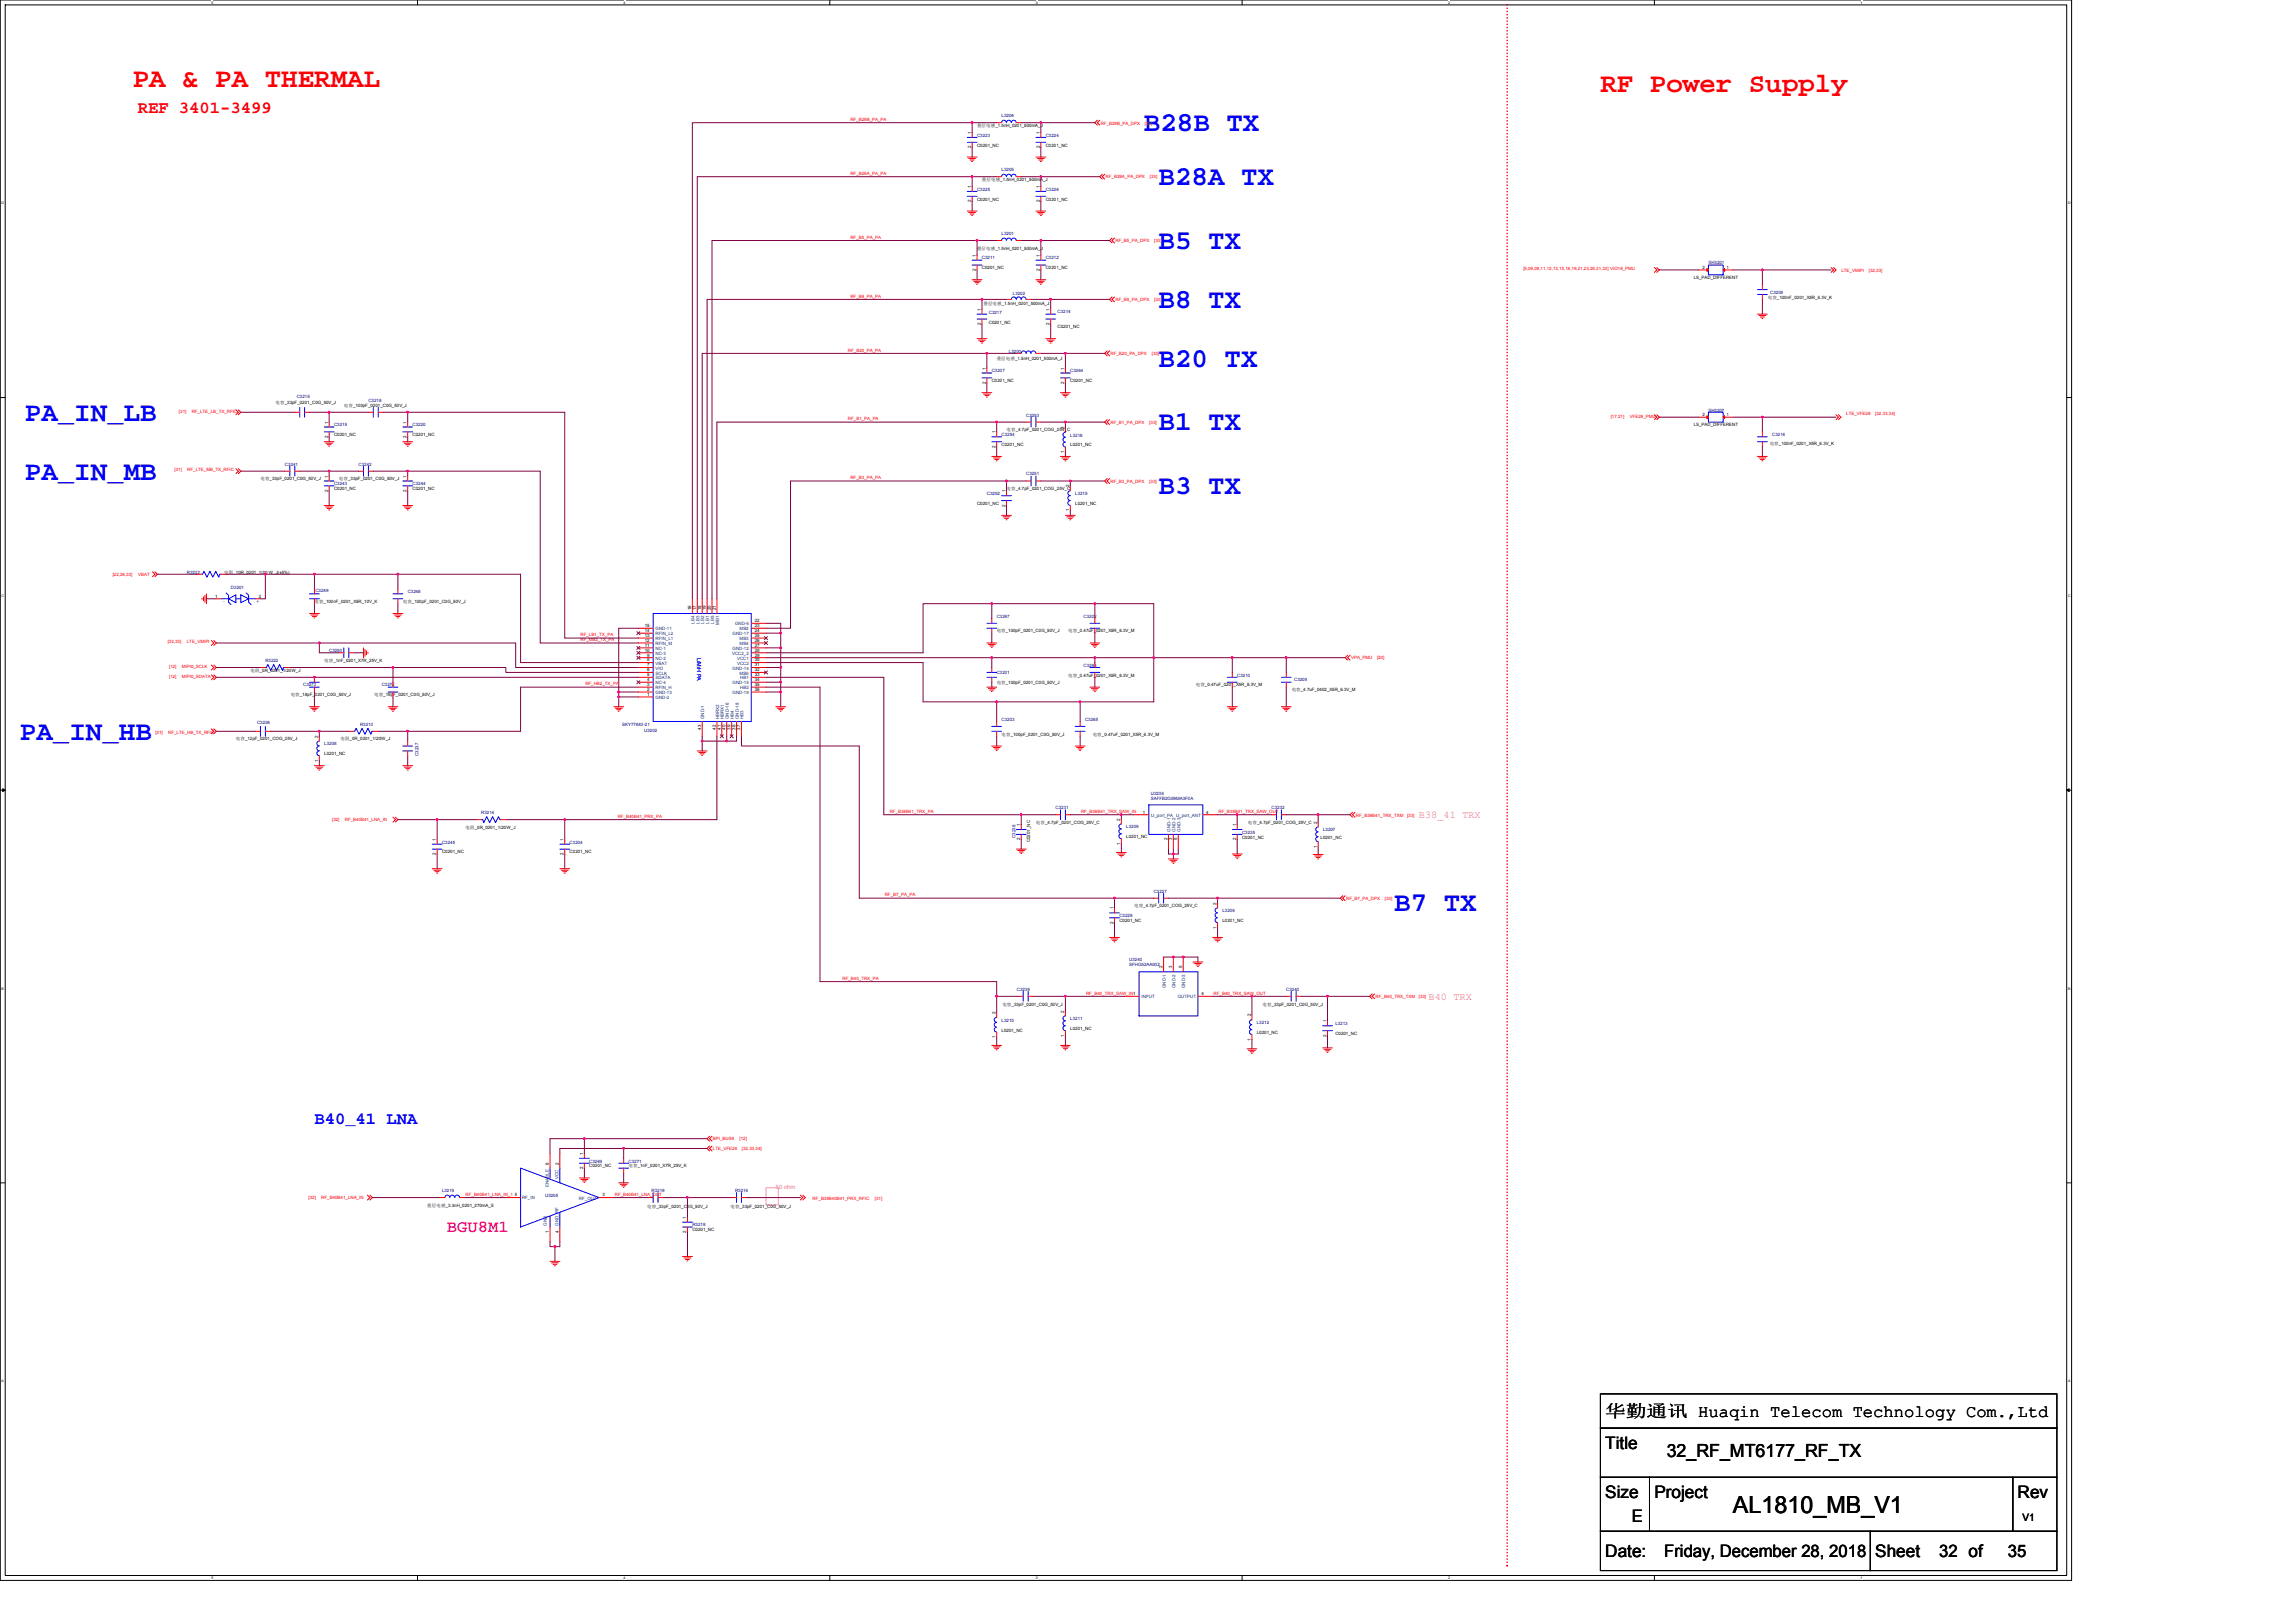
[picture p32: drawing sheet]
<svg xmlns="http://www.w3.org/2000/svg" width="297mm" height="210mm" viewBox="0 0 297 210" stroke-linecap="round" stroke-linejoin="round" font-family="sans-serif">
<defs><g id="words">
<g font-size="3.6" fill="#f00">
<text x="17.2" y="11.2">PA &amp; PA THERMAL</text>
<text x="207" y="11.9">RF Power Supply</text>
</g>
<g font-size="3.6" fill="#00f">
<text x="148" y="17">B28B TX</text>
<text x="149.9" y="23.9">B28A TX</text>
<text x="149.9" y="32.2">B5 TX</text>
<text x="149.9" y="39.8">B8 TX</text>
<text x="149.9" y="47.4">B20 TX</text>
<text x="3.2" y="54.4">PA_IN_LB</text>
<text x="149.9" y="55.7">B1 TX</text>
<text x="3.2" y="62">PA_IN_MB</text>
<text x="149.9" y="63.9">B3 TX</text>
<text x="2.6" y="95.7">PA_IN_HB</text>
<text x="180.4" y="117.9">B7 TX</text>
</g>
<text font-size="3" x="224.2" y="195.8">AL1810_MB_V1</text>
<text font-size="2.3" x="215.6" y="188.5">32_RF_MT6177_RF_TX</text>
<text font-size="2.2" fill="#f00" x="17.8" y="14.6">REF 3401-3499</text>
<text font-size="2.2" fill="#00f" x="40.7" y="145.4">B40_41 LNA</text>
<text font-size="2.2" fill="#f0f" x="57.8" y="159.3">BGU8M1</text>
<g font-size="2.2">
<text x="207.7" y="183.4">华勤通讯 Huaqin Telecom Technology Com.,Ltd</text>
<text x="207.7" y="187.4">Title</text>
<text x="207.7" y="193.8">Size</text>
<text x="211.1" y="196.9">E</text>
<text x="214" y="193.8">Project</text>
<text x="261" y="193.8">Rev</text>
<text x="207.7" y="201.4">Date:</text>
<text x="215.3" y="201.4">Friday, December 28, 2018</text>
<text x="242.6" y="201.4">Sheet</text>
<text x="250.9" y="201.4">32 of</text>
<text x="259.8" y="201.4">35</text>
</g>
<g font-size="1.3" fill="#f0f">
<text x="183.6" y="105.9">B38_41 TRX</text>
<text x="184.8" y="129.3">B40 TRX</text>
</g>
<text font-size="1.3" x="261.7" y="196.8">V1</text>
<text font-size=".8" fill="#f0f" x="100.4" y="153.8">50 ohm</text>
<text font-size=".7" fill="#00f" x="90.2" y="85.1" transform="rotate(90 90.2 85.1)">L/M/H PA</text>
<g font-size=".6" fill="#f00">
<text x="110" y="15.6">RF_B28B_PA_PA</text>
<text x="142.4" y="16.1">RF_B28B_PA_DPX</text>
<text x="148.1" y="16.1">[33]</text>
<text x="110" y="22.6">RF_B28A_PA_PA</text>
<text x="143" y="23.1">RF_B28A_PA_DPX</text>
<text x="148.8" y="23.1">[33]</text>
<text x="110" y="30.9">RF_B5_PA_PA</text>
<text x="144.3" y="31.3">RF_B5_PA_DPX</text>
<text x="149.3" y="31.3">[33]</text>
<text x="197.1" y="35">[5,06,09,11,12,13,15,18,19,21,23,26,31,33] VIO18_PMU</text>
<text x="238.2" y="35.2">LTE_VMIPI</text>
<text x="241.8" y="35.2">[32,33]</text>
<text x="110" y="38.5">RF_B8_PA_PA</text>
<text x="144.3" y="39">RF_B8_PA_DPX</text>
<text x="149.3" y="39">[33]</text>
<text x="109.7" y="45.5">RF_B20_PA_PA</text>
<text x="143.7" y="46">RF_B20_PA_DPX</text>
<text x="149" y="46">[33]</text>
<text x="23.2" y="53.4">[31]</text>
<text x="24.8" y="53.4">RF_LTE_LB_TX_RFIC</text>
<text x="238.9" y="53.6">LTE_VFE28</text>
<text x="242.6" y="53.6">[32,33,34]</text>
<text x="109.7" y="54.4">RF_B1_PA_PA</text>
<text x="143.7" y="54.8">RF_B1_PA_DPX</text>
<text x="148.7" y="54.8">[33]</text>
<text x="208.4" y="54">[17,21]</text>
<text x="210.9" y="54">VFE28_PMU</text>
<text x="22.6" y="60.9">[31]</text>
<text x="24.2" y="60.9">RF_LTE_MB_TX_RFIC</text>
<text x="110" y="62">RF_B3_PA_PA</text>
<text x="143.7" y="62.5">RF_B3_PA_DPX</text>
<text x="148.7" y="62.5">[33]</text>
<text x="14.6" y="74.5">[22,26,33]</text>
<text x="17.9" y="74.5">VBAT</text>
<text x="21.7" y="83.2">[32,33]</text>
<text x="24.2" y="83.2">LTE_VMIPI</text>
<text x="75.1" y="83">RF_MB2_TX_PA</text>
<text x="75.1" y="82.3">RF_LB1_TX_PA</text>
<text x="21.9" y="86.4">[12]</text>
<text x="21.9" y="87.7">[12]</text>
<text x="23.5" y="86.4">MIPI0_SCLK</text>
<text x="23.5" y="87.7">MIPI0_SDATA</text>
<text x="75.7" y="88.7">RF_HB2_TX_PA</text>
<text x="174.8" y="85.2">VPA_PMU</text>
<text x="178.2" y="85.2">[20]</text>
<text x="20.1" y="95">[31]</text>
<text x="21.8" y="95">RF_LTE_HB_TX_RFIC</text>
<text x="43" y="106.2">[32]</text>
<text x="44.6" y="106.2">RF_B40B41_LNA_IN</text>
<text x="79.9" y="105.8">RF_B40B41_PRX_PA</text>
<text x="115.1" y="105.2">RF_B38B41_TRX_PA</text>
<text x="139.9" y="105.2">RF_B38B41_TRX_SAW_IN</text>
<text x="157.6" y="105.2">RF_B38B41_TRX_SAW_OUT</text>
<text x="175.4" y="105.6">RF_B38B41_TRX_TXM</text>
<text x="182" y="105.6">[33]</text>
<text x="114.5" y="116">RF_B7_PA_PA</text>
<text x="174.2" y="116.4">RF_B7_PA_DPX</text>
<text x="179.2" y="116.4">[33]</text>
<text x="109" y="126.8">RF_B40_TRX_PA</text>
<text x="140.5" y="128.7">RF_B40_TRX_SAW_IN1</text>
<text x="157" y="128.7">RF_B40_TRX_SAW_OUT</text>
<text x="178" y="129.1">RF_B40_TRX_TXM</text>
<text x="183.6" y="129.1">[33]</text>
<text x="92.2" y="147.6">BPI_BUS9</text>
<text x="92.2" y="148.8">LTE_VFE28</text>
<text x="95.7" y="147.6">[12]</text>
<text x="96" y="148.8">[32,33,34]</text>
<text x="39.9" y="155.1">[32]</text>
<text x="41.6" y="155.1">RF_B40B41_LNA_IN</text>
<text x="60.2" y="154.7">RF_B40B41_LNA_IN_1</text>
<text x="79.5" y="154.7">RF_B40B41_LNA_OUT</text>
<text x="105.1" y="155.2">RF_B38B40B41_PRX_RFIC</text>
<text x="113.2" y="155.2">[31]</text>
</g>
<g font-size=".6">
<text x="125.6" y="17.3" transform="rotate(-90 125.6 17.3)">1</text>
<text x="126.4" y="16.4">叠层电感_1.5nH_0201_500mA_J</text>
<text x="134.5" y="17.3" transform="rotate(-90 134.5 17.3)">1</text>
<text x="125.6" y="19.2" transform="rotate(-90 125.6 19.2)">2</text>
<text x="126.4" y="19">C0201_NC</text>
<text x="127" y="23.4">叠层电感_1.5nH_0201_500mA_J</text>
<text x="134.5" y="19.2" transform="rotate(-90 134.5 19.2)">2</text>
<text x="135.3" y="19">C0201_NC</text>
<text x="125.6" y="26.2" transform="rotate(-90 125.6 26.2)">2</text>
<text x="125.6" y="24.3" transform="rotate(-90 125.6 24.3)">1</text>
<text x="126.4" y="26">C0201_NC</text>
<text x="134.5" y="26.2" transform="rotate(-90 134.5 26.2)">2</text>
<text x="134.5" y="24.3" transform="rotate(-90 134.5 24.3)">1</text>
<text x="135.3" y="26">C0201_NC</text>
<text x="126.3" y="35.1" transform="rotate(-90 126.3 35.1)">2</text>
<text x="126.3" y="33.2" transform="rotate(-90 126.3 33.2)">1</text>
<text x="126.4" y="32.3">叠层电感_1.5nH_0201_500mA_J</text>
<text x="127" y="34.8">C0201_NC</text>
<text x="134.5" y="35.1" transform="rotate(-90 134.5 35.1)">2</text>
<text x="134.5" y="33.2" transform="rotate(-90 134.5 33.2)">1</text>
<text x="135.3" y="34.8">C0201_NC</text>
<text x="220.3" y="34.8">2</text>
<text x="223.4" y="34.8">1</text>
<text x="126.9" y="40.2" transform="rotate(-90 126.9 40.2)">1</text>
<text x="127.2" y="39.4">叠层电感_1.5nH_0201_500mA_J</text>
<text x="127.9" y="42">C0201_NC</text>
<text x="135.8" y="40.2" transform="rotate(-90 135.8 40.2)">1</text>
<text x="219.1" y="36.1">LS_PAD_DIFFERENT</text>
<text x="228.7" y="38.7">电容_100nF_0201_X5R_6.3V_K</text>
<text x="126.9" y="42" transform="rotate(-90 126.9 42)">2</text>
<text x="127.5" y="47.8" transform="rotate(-90 127.5 47.8)">1</text>
<text x="128.9" y="46.6">叠层电感_1.5nH_0201_500mA_J</text>
<text x="135.8" y="42" transform="rotate(-90 135.8 42)">2</text>
<text x="136.8" y="42.5">C0201_NC</text>
<text x="137.7" y="47.8" transform="rotate(-90 137.7 47.8)">1</text>
<text x="35.7" y="52.3">电容_33pF_0201_C0G_50V_J</text>
<text x="44.5" y="52.6">电容_100pF_0201_C0G_50V_J</text>
<text x="127.5" y="49.7" transform="rotate(-90 127.5 49.7)">2</text>
<text x="128.3" y="49.4">C0201_NC</text>
<text x="137.7" y="49.7" transform="rotate(-90 137.7 49.7)">2</text>
<text x="138.5" y="49.4">C0201_NC</text>
<text x="220.3" y="53.8">2</text>
<text x="223.4" y="53.8">1</text>
<text x="42.4" y="56.6" transform="rotate(-90 42.4 56.6)">2</text>
<text x="42.4" y="54.8" transform="rotate(-90 42.4 54.8)">1</text>
<text x="43.2" y="56.4">C0201_NC</text>
<text x="52.6" y="56.6" transform="rotate(-90 52.6 56.6)">2</text>
<text x="52.6" y="54.8" transform="rotate(-90 52.6 54.8)">1</text>
<text x="53.4" y="56.4">C0201_NC</text>
<text x="128.8" y="57.9" transform="rotate(-90 128.8 57.9)">2</text>
<text x="128.8" y="56.1" transform="rotate(-90 128.8 56.1)">1</text>
<text x="129.6" y="57.7">C0201_NC</text>
<text x="130.2" y="55.8">电容_4.7pF_0201_COG_25V_C</text>
<text x="137.7" y="58.6" transform="rotate(-90 137.7 58.6)">1</text>
<text x="137.7" y="55.5" transform="rotate(-90 137.7 55.5)">2</text>
<text x="138.5" y="57.8">L0201_NC</text>
<text x="219.1" y="55.2">LS_PAD_DIFFERENT</text>
<text x="229" y="57.5">电容_100nF_0201_X5R_6.3V_K</text>
<text x="33.7" y="62.1">电容_33pF_0201_C0G_50V_J</text>
<text x="42.4" y="63.6" transform="rotate(-90 42.4 63.6)">2</text>
<text x="42.4" y="61.8" transform="rotate(-90 42.4 61.8)">1</text>
<text x="43.2" y="63.4">C0201_NC</text>
<text x="43.9" y="62.1">电容_33pF_0201_C0G_50V_J</text>
<text x="52.6" y="63.6" transform="rotate(-90 52.6 63.6)">2</text>
<text x="52.6" y="61.8" transform="rotate(-90 52.6 61.8)">1</text>
<text x="53.4" y="63.4">C0201_NC</text>
<text x="126.4" y="65.3">C0201_NC</text>
<text x="130.1" y="65.5" transform="rotate(-90 130.1 65.5)">2</text>
<text x="130.1" y="63.7" transform="rotate(-90 130.1 63.7)">1</text>
<text x="130.2" y="63.4">电容_4.7pF_0201_COG_25V_C</text>
<text x="138.3" y="63.1" transform="rotate(-90 138.3 63.1)">2</text>
<text x="139.1" y="65.3">L0201_NC</text>
<text x="138.3" y="66.2" transform="rotate(-90 138.3 66.2)">1</text>
<text x="27.9" y="77.3">1</text>
<text x="29" y="74.2">电阻_10R_0201_1/20 W_J(±5%)</text>
<text x="33.5" y="77.3">2</text>
<text x="40.7" y="78">电容_100nF_0201_X5R_10V_K</text>
<text x="52.1" y="78">电容_100pF_0201_C0G_50V_J</text>
<text x="83.4" y="83.7">11</text>
<text x="83.4" y="83">12</text>
<text x="83.4" y="82.4">13</text>
<text x="83.4" y="81.8">14</text>
<text x="83.4" y="81.1">15</text>
<text x="89.4" y="78.9" transform="rotate(-90 89.4 78.9)">16</text>
<text x="90.1" y="78.9" transform="rotate(-90 90.1 78.9)">17</text>
<text x="90.7" y="78.9" transform="rotate(-90 90.7 78.9)">18</text>
<text x="91.3" y="78.9" transform="rotate(-90 91.3 78.9)">19</text>
<text x="92" y="78.9" transform="rotate(-90 92 78.9)">20</text>
<text x="92.6" y="78.9" transform="rotate(-90 92.6 78.9)">21</text>
<text x="97.6" y="81.8">24</text>
<text x="97.6" y="83.7">27</text>
<text x="97.6" y="81.1">23</text>
<text x="97.6" y="82.4">25</text>
<text x="97.6" y="83">26</text>
<text x="97.6" y="80.5">22</text>
<text x="128.9" y="81.8">电容_100pF_0201_C0G_50V_J</text>
<text x="138.2" y="81.8">电容_0.47uF_0201_X5R_6.3V_M</text>
<text x="32.4" y="86.9">电阻_0R_0201_1/20W_J</text>
<text x="41.9" y="85.6">电容_1nF_0201_X7R_25V_K</text>
<text x="83.4" y="84.3">10</text>
<text x="83.7" y="89.4">2</text>
<text x="83.7" y="88.8">3</text>
<text x="83.7" y="88.1">4</text>
<text x="83.7" y="87.5">5</text>
<text x="83.7" y="86.8">6</text>
<text x="83.7" y="86.2">7</text>
<text x="83.7" y="85.6">8</text>
<text x="83.7" y="84.9">9</text>
<text x="97.6" y="86.2">31</text>
<text x="97.6" y="88.1">34</text>
<text x="97.6" y="89.4">36</text>
<text x="97.6" y="84.3">28</text>
<text x="97.6" y="84.9">29</text>
<text x="97.6" y="85.6">30</text>
<text x="97.6" y="86.8">32</text>
<text x="97.6" y="87.5">33</text>
<text x="97.6" y="88.8">35</text>
<text x="128.9" y="88.4">电容_100pF_0201_C0G_50V_J</text>
<text x="138.2" y="87.5">电容_0.47uF_0201_X5R_6.3V_M</text>
<text x="154.7" y="88.8">电容_0.47uF_0201_X5R_6.3V_M</text>
<text x="167.1" y="89.5">电容_4.7uF_0402_X5R_6.3V_M</text>
<text x="30.5" y="95.8">电容_12pF_0201_COG_25V_J</text>
<text x="37.6" y="90.1">电容_18pF_0201_C0G_50V_J</text>
<text x="41.2" y="95.4" transform="rotate(-90 41.2 95.4)">2</text>
<text x="44" y="95.8">电阻_0R_0201_1/20W_J</text>
<text x="48.4" y="90.1">电容_18pF_0201_C0G_50V_J</text>
<text x="83.7" y="90">1</text>
<text x="90.7" y="94.4" transform="rotate(-90 90.7 94.4)">43</text>
<text x="92.6" y="94.4" transform="rotate(-90 92.6 94.4)">42</text>
<text x="93.2" y="94.4" transform="rotate(-90 93.2 94.4)">41</text>
<text x="93.9" y="94.4" transform="rotate(-90 93.9 94.4)">40</text>
<text x="94.5" y="94.4" transform="rotate(-90 94.5 94.4)">39</text>
<text x="95.1" y="94.4" transform="rotate(-90 95.1 94.4)">38</text>
<text x="95.8" y="94.4" transform="rotate(-90 95.8 94.4)">37</text>
<text x="129.6" y="95.2">电容_100pF_0201_C0G_50V_J</text>
<text x="141.4" y="95.2">电容_0.47uF_0201_X5R_6.3V_M</text>
<text x="41.2" y="98.6" transform="rotate(-90 41.2 98.6)">1</text>
<text x="41.9" y="97.7">L0201_NC</text>
<text x="60.2" y="107.2">电阻_0R_0201_1/20W_J</text>
<text x="132" y="106.9" transform="rotate(-90 132 106.9)">1</text>
<text x="134" y="106.6">电容_4.7pF_0201_COG_25V_C</text>
<text x="144.9" y="106.2" transform="rotate(-90 144.9 106.2)">2</text>
<text x="147.9" y="105.3">1</text>
<text x="156.1" y="105.3">4</text>
<text x="159.9" y="106.9" transform="rotate(-90 159.9 106.9)">1</text>
<text x="161.5" y="106.6">电容_4.7pF_0201_COG_25V_C</text>
<text x="170.4" y="106.6" transform="rotate(-90 170.4 106.6)">2</text>
<text x="56.4" y="110.6" transform="rotate(-90 56.4 110.6)">2</text>
<text x="56.4" y="108.8" transform="rotate(-90 56.4 108.8)">1</text>
<text x="57.2" y="110.4">C0201_NC</text>
<text x="72.9" y="110.6" transform="rotate(-90 72.9 110.6)">2</text>
<text x="72.9" y="108.8" transform="rotate(-90 72.9 108.8)">1</text>
<text x="73.7" y="110.4">C0201_NC</text>
<text x="132" y="108.7" transform="rotate(-90 132 108.7)">2</text>
<text x="133.3" y="109" transform="rotate(-90 133.3 109)">C0201_NC</text>
<text x="144.9" y="109.3" transform="rotate(-90 144.9 109.3)">1</text>
<text x="145.7" y="108.4">L0201_NC</text>
<text x="151" y="108.7" transform="rotate(-90 151 108.7)">2</text>
<text x="151.7" y="108.7" transform="rotate(-90 151.7 108.7)">3</text>
<text x="152.3" y="108.7" transform="rotate(-90 152.3 108.7)">5</text>
<text x="159.9" y="108.7" transform="rotate(-90 159.9 108.7)">2</text>
<text x="160.7" y="108.5">C0201_NC</text>
<text x="170.4" y="109.7" transform="rotate(-90 170.4 109.7)">1</text>
<text x="170.9" y="108.5">L0201_NC</text>
<text x="144" y="119.5" transform="rotate(-90 144 119.5)">2</text>
<text x="144" y="117.7" transform="rotate(-90 144 117.7)">1</text>
<text x="144.8" y="119.3">C0201_NC</text>
<text x="146.7" y="117.4">电容_4.7pF_0201_COG_25V_C</text>
<text x="157.4" y="117" transform="rotate(-90 157.4 117)">2</text>
<text x="158.2" y="119.3">L0201_NC</text>
<text x="150.4" y="125.3" transform="rotate(-90 150.4 125.3)">2</text>
<text x="151.7" y="125.3" transform="rotate(-90 151.7 125.3)">3</text>
<text x="152.9" y="125.3" transform="rotate(-90 152.9 125.3)">5</text>
<text x="157.4" y="120.1" transform="rotate(-90 157.4 120.1)">1</text>
<text x="128.8" y="131.2" transform="rotate(-90 128.8 131.2)">2</text>
<text x="129.7" y="130.1">电容_33pF_0201_C0G_50V_J</text>
<text x="137.7" y="131" transform="rotate(-90 137.7 131)">2</text>
<text x="155.4" y="128.8">4</text>
<text x="161.8" y="131.5" transform="rotate(-90 161.8 131.5)">2</text>
<text x="163.3" y="130.1">电容_33pF_0201_C0G_50V_J</text>
<text x="128.8" y="134.3" transform="rotate(-90 128.8 134.3)">1</text>
<text x="129.6" y="133.5">L0201_NC</text>
<text x="137.7" y="134.1" transform="rotate(-90 137.7 134.1)">1</text>
<text x="138.5" y="133.3">L0201_NC</text>
<text x="161.8" y="134.6" transform="rotate(-90 161.8 134.6)">1</text>
<text x="162.6" y="133.8">L0201_NC</text>
<text x="171.6" y="134.1" transform="rotate(-90 171.6 134.1)">2</text>
<text x="171.6" y="132.3" transform="rotate(-90 171.6 132.3)">1</text>
<text x="172.8" y="133.9">C0201_NC</text>
<text x="75.5" y="149.4" transform="rotate(-90 75.5 149.4)">1</text>
<text x="66.6" y="154.8">5</text>
<text x="71" y="150.7" transform="rotate(-90 71 150.7)">6</text>
<text x="72.3" y="150.7" transform="rotate(-90 72.3 150.7)">2</text>
<text x="75.5" y="151.3" transform="rotate(-90 75.5 151.3)">2</text>
<text x="76.2" y="151">C0201_NC</text>
<text x="78" y="154.8">3</text>
<text x="81.3" y="151">电容_1nF_0201_X7R_25V_K</text>
<text x="55.3" y="156.1">叠层电感_3.3nH_0201_270mA_S</text>
<text x="71" y="159.5" transform="rotate(-90 71 159.5)">1</text>
<text x="72.3" y="159.5" transform="rotate(-90 72.3 159.5)">4</text>
<text x="83.7" y="156.3">电容_33pF_0201_C0G_50V_J</text>
<text x="88.8" y="159.5" transform="rotate(-90 88.8 159.5)">2</text>
<text x="88.8" y="157.7" transform="rotate(-90 88.8 157.7)">1</text>
<text x="89.6" y="159.3">C0201_NC</text>
<text x="94.5" y="156.3">电容_33pF_0201_C0G_50V_J</text>
</g>
<g font-size=".6" fill="#000080">
<text x="126.4" y="17.7">C3223</text>
<text x="129.6" y="15.2">L3204</text>
<text x="135.3" y="17.7">C3224</text>
<text x="129.6" y="22.1">L3205</text>
<text x="126.4" y="24.7">C3225</text>
<text x="135.3" y="24.7">C3226</text>
<text x="127" y="33.6">C3211</text>
<text x="129.6" y="30.4">L3201</text>
<text x="135.3" y="33.6">C3212</text>
<text x="221" y="34.2">SH3201</text>
<text x="127.9" y="40.7">C3217</text>
<text x="131" y="38.1">L3202</text>
<text x="136.8" y="40.6">C3214</text>
<text x="229" y="38">C3205</text>
<text x="130.5" y="45.6">L3200</text>
<text x="38.4" y="51.5">C3215</text>
<text x="47.7" y="52">C3218</text>
<text x="128.3" y="48.2">C3207</text>
<text x="132.8" y="53.9">C3253</text>
<text x="138.5" y="48.2">C3264</text>
<text x="221" y="53.3">SH3207</text>
<text x="43.2" y="55.2">C3219</text>
<text x="53.4" y="55.2">C3220</text>
<text x="129.6" y="56.4">C3254</text>
<text x="138.5" y="56.5">L3216</text>
<text x="229.3" y="56.4">C3216</text>
<text x="36.9" y="60.2">C3241</text>
<text x="43.2" y="62.8">C3243</text>
<text x="46.4" y="60.2">C3242</text>
<text x="53.4" y="62.8">C3244</text>
<text x="127.7" y="64.1">C3252</text>
<text x="132.8" y="61.5">C3251</text>
<text x="139.1" y="64.1">L3215</text>
<text x="24.2" y="74.2">R3232</text>
<text x="29.9" y="76.2">D3201</text>
<text x="40.8" y="76.6">C3249</text>
<text x="52.7" y="76.8">C3248</text>
<text x="128.9" y="79.9">C3267</text>
<text x="140.2" y="79.9">C3202</text>
<text x="34.3" y="85.6">R3222</text>
<text x="39.2" y="88.8">C3273</text>
<text x="42.6" y="84.4">C3250</text>
<text x="49.4" y="88.8">C3272</text>
<text x="128.9" y="87.2">C3201</text>
<text x="140.2" y="86.3">C3266</text>
<text x="160.1" y="87.5">C3210</text>
<text x="167.4" y="88.1">C3209</text>
<text x="33.2" y="93.6">C3236</text>
<text x="46.6" y="93.9">R3210</text>
<text x="80.5" y="93.9">SKY77643-21</text>
<text x="83.4" y="94.7">U3202</text>
<text x="129.6" y="93.3">C3203</text>
<text x="140.4" y="93.3">C3265</text>
<text x="41.9" y="96.4">L3208</text>
<text x="54.2" y="97.8" transform="rotate(-90 54.2 97.8)">C3237</text>
<text x="62.3" y="105.3">R3214</text>
<text x="136.6" y="104.7">C3231</text>
<text x="145.7" y="107.2">L3209</text>
<text x="148.9" y="102.9">U3238</text>
<text x="148.9" y="103.5">SAFFB2G59MA3F0A</text>
<text x="160.7" y="107.9">C3235</text>
<text x="164.5" y="104.7">C3232</text>
<text x="171.2" y="107.5">L3207</text>
<text x="57.2" y="109.1">C3245</text>
<text x="73.7" y="109.1">C3204</text>
<text x="131.4" y="108.4" transform="rotate(-90 131.4 108.4)">C3238</text>
<text x="144.8" y="118.7">C3228</text>
<text x="149.3" y="115.5">C3227</text>
<text x="158.2" y="118">L3206</text>
<text x="146.1" y="124.4">U3240</text>
<text x="146.1" y="125">SFHG52AA002</text>
<text x="131.5" y="128.2">C3239</text>
<text x="138.5" y="132">L3211</text>
<text x="166.4" y="128.2">C3240</text>
<text x="129.6" y="132.2">L3210</text>
<text x="162.6" y="132.5">L3212</text>
<text x="172.8" y="132.6">L3213</text>
<text x="57.2" y="154.2">L3219</text>
<text x="70.5" y="154.9">U3205</text>
<text x="76.2" y="150.4">C3269</text>
<text x="81.3" y="150.4">C3271</text>
<text x="84.3" y="154.2">R3219</text>
<text x="95.1" y="154.2">R3216</text>
<text x="89.6" y="158.7">R3218</text>
</g>
<g font-size=".6" fill="#004080">
<text x="28.9" y="78">-</text>
<text x="33.2" y="78">+</text>
<text x="84.8" y="83.5">RFIN_M</text>
<text x="84.8" y="82.8">RFIN_L1</text>
<text x="84.8" y="82.2">RFIN_L2</text>
<text x="84.8" y="81.6">GND-11</text>
<text x="89.8" y="80.7" transform="rotate(-90 89.8 80.7)">LB4</text>
<text x="90.5" y="80.7" transform="rotate(-90 90.5 80.7)">LB3</text>
<text x="91.1" y="80.7" transform="rotate(-90 91.1 80.7)">LB2</text>
<text x="91.8" y="80.7" transform="rotate(-90 91.8 80.7)">LB1</text>
<text x="92.4" y="80.7" transform="rotate(-90 92.4 80.7)">LB5</text>
<text x="93" y="80.9" transform="rotate(-90 93 80.9)">MB1</text>
<text x="94.8" y="82.2">GND-17</text>
<text x="95.1" y="80.9">GND-6</text>
<text x="95.7" y="81.6">MB2</text>
<text x="95.7" y="82.8">MB3</text>
<text x="95.7" y="83.5">MB4</text>
<text x="84.8" y="89.8">GND-13</text>
<text x="84.8" y="89.2">RFIN_H</text>
<text x="84.8" y="88.5">NC-4</text>
<text x="84.8" y="87.9">SDATA</text>
<text x="84.8" y="87.3">SCLK</text>
<text x="84.8" y="86.6">VIO</text>
<text x="84.8" y="86">VBAT</text>
<text x="84.8" y="85.4">NC-2</text>
<text x="84.8" y="84.7">NC-3</text>
<text x="84.8" y="84.1">NC-1</text>
<text x="94.7" y="84.7">VCC2_2</text>
<text x="94.8" y="84.1">GND-12</text>
<text x="94.8" y="86.6">GND-14</text>
<text x="94.8" y="88.5">GND-15</text>
<text x="94.8" y="89.8">GND-19</text>
<text x="95.4" y="85.4">VCC1</text>
<text x="95.4" y="86">VCC2</text>
<text x="95.7" y="87.3">MB5</text>
<text x="95.8" y="87.9">HB1</text>
<text x="95.8" y="89.2">HB2</text>
<text x="84.8" y="90.4">GND-2</text>
<text x="91.1" y="93" transform="rotate(-90 91.1 93)">GND-1</text>
<text x="93" y="93" transform="rotate(-90 93 93)">HBRX2</text>
<text x="93.7" y="93" transform="rotate(-90 93.7 93)">HBRX1</text>
<text x="94.3" y="93" transform="rotate(-90 94.3 93)">GND-16</text>
<text x="94.9" y="93" transform="rotate(-90 94.9 93)">HB4</text>
<text x="95.6" y="93" transform="rotate(-90 95.6 93)">GND-18</text>
<text x="96.2" y="93" transform="rotate(-90 96.2 93)">HB3</text>
<text x="148.9" y="105.7">U_port_PA U_port_ANT</text>
<text x="151.4" y="107.6" transform="rotate(-90 151.4 107.6)">GND-1</text>
<text x="152.1" y="107.6" transform="rotate(-90 152.1 107.6)">GND-2</text>
<text x="152.7" y="107.6" transform="rotate(-90 152.7 107.6)">GND-3</text>
<text x="147.7" y="129.2">INPUT</text>
<text x="150.8" y="127.8" transform="rotate(-90 150.8 127.8)">GND-1</text>
<text x="152.1" y="127.8" transform="rotate(-90 152.1 127.8)">GND-2</text>
<text x="152.4" y="129.2">OUTPUT</text>
<text x="153.3" y="127.8" transform="rotate(-90 153.3 127.8)">GND-3</text>
<text x="67.5" y="155.1">RF_IN</text>
<text x="71" y="153.5" transform="rotate(-90 71 153.5)">ENABLE</text>
<text x="72.3" y="152.6" transform="rotate(-90 72.3 152.6)">VCC</text>
<text x="74.9" y="155.2">RF_OUT</text>
<text x="70.7" y="158.6" transform="rotate(-90 70.7 158.6)">GND</text>
<text x="72.3" y="158.6" transform="rotate(-90 72.3 158.6)">GND_RF</text>
</g>
<g font-size=".5">
<text x="27.3" y=".5">5</text>
<text x="80.7" y=".5">4</text>
<text x="134" y=".5">3</text>
<text x="187.4" y=".5">2</text>
<text x="240.7" y=".5">1</text>
<text x=".2" y="26.4">D</text>
<text x="267.5" y="26.4">D</text>
<text x=".2" y="77.2">C</text>
<text x="267.5" y="77.2">C</text>
<text x=".2" y="128">B</text>
<text x="267.5" y="128">B</text>
<text x=".2" y="178.8">A</text>
<text x="267.5" y="178.8">A</text>
<text x="27.3" y="204.3">5</text>
<text x="80.7" y="204.3">4</text>
<text x="134" y="204.3">3</text>
<text x="187.4" y="204.3">2</text>
<text x="240.7" y="204.3">1</text>
</g>
</g></defs>
<path d="M0 0h268v204.5h-268zM.7 .6h266.7v203.2h-266.7z" fill="none" stroke="#000" stroke-width=".13"/>
<g fill="#fff">
<path d="M27.3 .1h.3v.5h-.3z"/>
<path d="M27.3 203.9h.3v.5h-.3z"/>
</g>
<path d="M54 0v.6M54 203.8v.7" fill="none" stroke="#000" stroke-width=".13"/>
<g fill="#fff">
<path d="M80.7 .1h.2v.5h-.2z"/>
<path d="M80.7 203.9h.2v.5h-.2z"/>
</g>
<path d="M107.4 0v.6M107.4 203.8v.7" fill="none" stroke="#000" stroke-width=".13"/>
<g fill="#fff">
<path d="M134 .1h.3v.5h-.3z"/>
<path d="M134 203.9h.3v.5h-.3z"/>
</g>
<path d="M160.7 0v.6M160.7 203.8v.7" fill="none" stroke="#000" stroke-width=".13"/>
<g fill="#fff">
<path d="M187.4 .1h.2v.5h-.2z"/>
<path d="M187.4 203.9h.2v.5h-.2z"/>
</g>
<path d="M214 0v.6M214 203.8v.7" fill="none" stroke="#000" stroke-width=".13"/>
<g fill="#fff">
<path d="M240.7 .1h.3v.5h-.3z"/>
<path d="M240.7 203.9h.3v.5h-.3z"/>
<path d="M.2 26h.3v.5h-.3z"/>
<path d="M267.5 26h.4v.5h-.4z"/>
<path d="M.2 76.8h.3v.5h-.3z"/>
<path d="M267.5 76.8h.4v.5h-.4z"/>
</g>
<path d="M0 51.4h.7M267.4 51.4h.6" fill="none" stroke="#000" stroke-width=".13"/>
<g fill="#fff">
<path d="M.2 127.6h.3v.5h-.3z"/>
<path d="M267.5 127.6h.3v.5h-.3z"/>
</g>
<path d="M0 102.2h.7M267.4 102.2h.6" fill="none" stroke="#000" stroke-width=".13"/>
<path d="M.4 102l.3 .2-.3 .2zM267.4 102.2l.3-.2v.4z" fill="#000" stroke="#000" stroke-width=".13"/>
<g fill="#fff">
<path d="M.2 178.4h.3v.5h-.3z"/>
<path d="M267.5 178.4h.3v.5h-.3z"/>
</g>
<path d="M0 153h.7M267.4 153h.6M207 184.8h59.1v6.3h-59.1zM207 180.3h59.1v4.5h-59.1zM207 191.1h6.4v7h-6.4zM207 198.1h35v5.1h-35zM213.4 191.1h47v7h-47zM242 198.1h24.1v5.1h-24.1zM260.4 191.1h5.7v7h-5.7z" fill="none" stroke="#000" stroke-width=".13"/>
<path d="M195 .6v202M195 202.6h.1" fill="none" stroke="#f00" stroke-width=".19" stroke-dasharray="0 .4"/>
<path d="M99.1 153.7h1.6v2.2h-1.6z" fill="none" stroke="#f0f" stroke-width=".13"/>
<g fill="none" stroke="#f00" stroke-width=".13">
<path d="M125.8 17.1v.7M125.8 18.4v.7M128.9 15.9h.7M131.5 15.9h.6M134.7 17.1v.7M134.7 18.4v.7M142 15.6l-.4 .3 .4 .3M142.3 15.6l-.3 .3 .3 .3M125.1 27.3h1.3M125.1 20.3h1.3M125.3 27.5h.9M125.3 20.5h.9"/>
<path d="M125.5 27.7h.5M125.5 20.7h.5M125.7 27.9h.1M125.7 20.9h.1M125.8 24.1v.7M125.8 25.4v.6M125.8 36.2h1.2M126 36.4h.8M126.2 36.6h.5M126.3 36.8h.2M126.4 33v.7M126.4 34.3v.6"/>
<path d="M128.9 22.9h.7M128.9 31.1h.7M130.2 38.7h.6M131.5 22.9h.6M131.5 31.1h.6M132.8 38.7h.6M134 36.2h1.3M134 27.3h1.3M134 20.3h1.3M134.2 36.4h.9M134.2 27.5h.9M134.2 20.5h.9"/>
<path d="M134.4 36.6h.5M134.4 27.7h.5M134.4 20.7h.5M134.6 36.8h.1M134.6 27.9h.1M134.6 20.9h.1M134.7 33v.7M134.7 34.3v.6M134.7 24.1v.7M134.7 25.4v.6M142.6 22.5l-.3 .4 .3 .3M142.9 22.5l-.3 .4 .3 .3"/>
<path d="M143.9 30.8l-.4 .3 .4 .3M143.9 38.4l-.4 .3 .4 .4M144.2 30.8l-.3 .3 .3 .3M144.2 38.4l-.3 .3 .3 .4M214 34.6l.4 .3-.4 .3M214.4 34.6l.3 .3-.3 .3M219.7 34.9h1.3M222.9 34.9h1.3M228 38.1v.6M228 36.8v.7M236.9 34.6l.3 .3-.3 .3M237.2 34.6l.3 .3-.3 .3"/>
<path d="M30.5 53l.3 .3-.3 .4M30.8 53l.4 .3-.4 .4M38.1 53.3h.7M39.4 53.3h.6M41.9 57.2h1.3M42.1 57.3h.9M42.3 57.5h.5M42.5 57.7h.1M42.6 54.6v.6M42.6 55.9v.6M47.7 53.3h.6M48.9 53.3h.7"/>
<path d="M52.1 57.2h1.3M52.3 57.3h.9M52.5 57.5h.5M52.7 57.7h.1M52.7 54.6v.6M52.7 55.9v.6M126.4 43.8h1.3M126.6 44h.9M126.8 44.2h.5M127 44.4h.1M127 50.8h1.3M127 40v.6"/>
<path d="M127 41.3v.6M127.2 51h.9M127.4 51.2h.5M127.6 51.4h.1M127.7 47.6v.7M127.7 48.9v.6M128.3 59.1h1.3M128.5 59.2h.9M128.7 59.4h.5M128.9 59.6h.1M128.9 55.9v.6M128.9 57.1v.7"/>
<path d="M131.5 45.7h.6M132.8 54.6h.6M134 54.6h.7M134 45.7h.7M135.3 43.8h1.3M135.5 44h.9M135.7 44.2h.5M135.9 44.4h.1M135.9 40v.6M135.9 41.3v.6M137.2 50.8h1.3M137.2 59.1h1.3"/>
<path d="M137.4 51h.9M137.4 59.2h.9M137.6 51.2h.5M137.6 59.4h.5M137.8 51.4h.1M137.8 59.6h.1M137.8 57.8v.7M137.8 55.3v.6M137.8 47.6v.7M137.8 48.9v.6M143.2 45.4l-.3 .3 .3 .3M143.2 54.3l-.3 .3 .3 .3"/>
<path d="M143.5 45.4l-.3 .3 .3 .3M143.5 54.3l-.3 .3 .3 .3M214 53.7l.4 .3-.4 .3M214.4 53.7l.3 .3-.3 .3M219.7 54h1.3M222.9 54h1.3M227.4 59.1h1.2M227.4 40.6h1.2M227.6 59.2h.8M227.6 40.8h.8M227.8 59.4h.5M227.8 41h.5"/>
<path d="M227.9 59.6h.2M227.9 41.2h.2M228 57.1v.7M228 55.9v.6M237.5 53.7l.3 .3-.3 .3M237.8 53.7l.4 .3-.4 .3M19.7 74l.3 .3-.3 .3M20 74l.4 .3-.4 .3M25.4 74.3h.7M26.1 77.4v.1M26.3 77.2v.5M26.5 77v.9"/>
<path d="M26.7 76.8v1.3M28 77.5h.6M28.6 74.3h.6M30.5 60.6l.3 .4-.3 .3M30.8 60.6l.4 .4-.4 .3M33.1 77.5h.6M36.9 61h.6M38.1 61h.7M40 79.4h1.3M40.2 79.6h.9M40.4 79.8h.5M40.6 79.9h.1"/>
<path d="M40.7 76.2v.6M40.7 77.5v.6M41.9 65.4h1.3M42.1 65.6h.9M42.3 65.8h.5M42.5 66h.1M42.6 61.6v.6M42.6 62.9v.6M46.4 61h.6M47.7 61h.6M50.8 79.4h1.3M51 79.6h.9"/>
<path d="M51.2 79.8h.5M51.4 79.9h.1M51.5 76.2v.6M51.5 77.5v.6M52.1 65.4h1.3M52.3 65.6h.9M52.5 65.8h.5M52.7 66h.1M52.7 61.6v.6M52.7 62.9v.6M89.6 77.5v1.9M90.2 77.5v1.9"/>
<path d="M90.8 77.5v1.9M91.5 77.5v1.9M92.1 77.5v1.9M92.7 77.5v1.9M129.6 66.7h1.2M129.8 66.9h.9M130 67.1h.5M130.2 67.2h.1M130.2 63.5v.6M130.2 64.8v.6M132.8 62.2h.6M134 62.2h.7"/>
<path d="M137.8 66.7h1.3M138 66.9h.9M138.2 67.1h.5M138.4 67.2h.1M138.5 65.4v.6M138.5 62.9v.6M143.2 61.9l-.3 .3 .3 .3M143.5 61.9l-.3 .3 .3 .3M27.3 94.3l.4 .3-.4 .3M27.3 86l.4 .4-.4 .3M27.3 87.3l.4 .3-.4 .3M27.3 82.9l.4 .3-.4 .3"/>
<path d="M27.7 94.3l.3 .3-.3 .3M27.7 86l.3 .4-.3 .3M27.7 87.3l.3 .3-.3 .3M27.7 82.9l.3 .3-.3 .3M33.1 94.6h.6M33.7 86.4h.6M34.3 94.6h.7M36.9 86.4h.6M40 91.4h1.3M40.2 91.6h.9M40.4 91.8h.5M40.6 92h.1"/>
<path d="M40.7 87.6v.7M40.7 88.9v.6M40.7 99.1h1.2M40.9 99.3h.9M41.1 99.4h.5M41.3 99.6h.1M41.3 97.8v.6M41.3 95.2v.7M43.9 84.5h.6M45.1 94.6h.7M45.1 84.5h.7M47 83.8v1.3"/>
<path d="M47.2 84v.9M47.4 84.2v.5M47.6 84.4v.1M48.3 94.6h.6M50.2 91.4h1.3M50.4 91.6h.9M50.6 91.8h.5M50.8 92h.1M50.8 88.3v.6M50.8 89.5v.7M52.1 99.1h1.3M52.3 99.3h.9"/>
<path d="M52.5 99.4h.5M52.7 99.6h.1M52.7 95.9v.6M52.7 97.2v.6M79.4 91.4h1.3M79.6 91.6h.9M79.8 91.8h.5M80 92h.1M82.6 90.2h1.9M82.6 89.5h1.9M82.6 88.9h1.9M82.6 88.3h1.9"/>
<path d="M82.6 87.6h1.9M82.6 87h1.9M82.6 86.4h1.9M82.6 85.7h1.9M82.6 85.1h1.9M82.6 84.5h1.9M82.6 83.8h1.9M82.6 83.2h1.9M82.6 82.5h1.9M82.6 81.9h1.9M82.6 81.3h1.9M90.2 97.2h1.3"/>
<path d="M90.4 97.3h.9M90.6 97.5h.5M90.8 97.7h.1M90.8 93.3v2M92.7 93.3v2M93.4 93.3v2M94 93.3v2M94.7 93.3v2M95.3 93.3v2M95.9 93.3v2M97.2 80.6h1.9M97.2 81.3h1.9"/>
<path d="M97.2 81.9h1.9M97.2 82.5h1.9M97.2 83.2h1.9M97.2 83.8h1.9M97.2 84.5h1.9M97.2 85.1h1.9M97.2 85.7h1.9M97.2 86.4h1.9M97.2 87h1.9M97.2 87.6h1.9M97.2 88.3h1.9M97.2 88.9h1.9"/>
<path d="M97.2 89.5h1.9M100.4 91.4h1.2M100.6 91.6h.8M100.8 91.8h.5M100.9 92h.2M127.7 88.9h1.2M127.7 83.2h1.2M127.9 89.1h.9M127.9 83.4h.9M128.1 89.3h.5M128.1 83.6h.5M128.2 89.5h.2"/>
<path d="M128.2 83.8h.2M128.3 96.5h1.3M128.3 86.4v.6M128.3 87.6v.7M128.3 80v.6M128.3 81.3v.6M128.5 96.7h.9M128.7 96.9h.5M128.9 97.1h.1M128.9 93.3v.7M128.9 94.6v.6M139.1 96.5h1.3"/>
<path d="M139.3 96.7h.9M139.5 96.9h.5M139.7 97.1h.1M139.7 93.3v.7M139.7 94.6v.6M141 88.9h1.3M141 83.2h1.3M141.2 89.1h.9M141.2 83.4h.9M141.4 89.3h.5M141.4 83.6h.5M141.6 89.5h.1"/>
<path d="M141.6 83.8h.1M141.6 80v.6M141.6 81.3v.6M141.6 85.7v.7M141.6 87v.6M158.8 91.4h1.3M159 91.6h.9M159.2 91.8h.5M159.4 92h.1M159.4 87v.6M159.4 88.3v.6M165.8 91.4h1.2"/>
<path d="M166 91.6h.9M166.2 91.8h.5M166.3 92h.2M166.4 87v.6M166.4 88.3v.6M174.3 84.8l-.3 .3 .3 .3M174.7 84.8l-.4 .3 .4 .3M50.8 105.7l.4 .3-.4 .4M51.2 105.7l.3 .3-.3 .4M55.9 112.4h1.3M56.1 112.6h.9M56.3 112.8h.5"/>
<path d="M56.5 113h.1M56.6 108.6v.6M56.6 109.9v.6M61.6 106h.7M64.8 106h.6M72.4 112.4h1.3M72.6 112.6h.9M72.8 112.8h.5M73 113h.1M73.1 108.6v.6M73.1 109.9v.6M131.5 109.9h1.3"/>
<path d="M131.7 110h.9M131.9 110.2h.5M132.1 110.4h.1M132.1 106.7v.6M132.1 107.9v.7M136.6 105.4h.6M137.8 105.4h.7M144.2 117.5v.6M144.2 118.7v.7M144.4 110.3h1.3M144.6 110.5h.9M144.8 110.7h.5"/>
<path d="M145 110.9h.1M145.1 108.5v.7M145.1 106v.6M146.7 105.4h1.9M149.3 116.2h.6M150.5 116.2h.7M151.2 111.1h1.2M151.2 107.9v2M151.4 111.3h.8M151.6 111.5h.5M151.7 111.7h.2M151.8 107.9v2"/>
<path d="M152.4 107.9v2M155.6 105.4h1.9M157.5 119.4v.6M157.5 116.8v.7M159.4 110.5h1.3M159.6 110.7h.9M159.8 110.9h.5M160 111.1h.1M160.1 106.7v.6M160.1 107.9v.7M164.5 105.4h.6M165.8 105.4h.6"/>
<path d="M169.9 110.6h1.3M170.1 110.7h.9M170.3 110.9h.5M170.5 111.1h.1M170.5 108.9v.6M170.5 106.4v.6M173.7 115.9l-.3 .3 .3 .3M174 115.9l-.3 .3 .3 .3M175 105.1l-.3 .3 .3 .3M175.3 105.1l-.3 .3 .3 .3M128.3 135.3h1.3M128.5 135.4h.9"/>
<path d="M128.7 135.6h.5M128.9 135.8h.1M128.9 133.5v.7M128.9 131v.6M131.7 128.9h.7M133 128.9h.6M137.2 135.3h1.3M137.4 135.4h.9M137.6 135.6h.5M137.8 135.8h.1M137.8 133.3v.7M137.8 130.8v.6"/>
<path d="M143.5 121.3h1.3M143.7 121.5h.9M143.9 121.7h.5M144.1 121.9h.1M145.5 128.9h1.9M150.5 123.8v1.9M151.8 123.8v1.9M153.1 123.8v1.9M154.3 124.5h1.3M154.5 124.7h.9M154.7 124.8h.5M154.9 125h.1"/>
<path d="M155 128.9h1.9M156.9 121.3h1.3M157.1 121.5h.9M157.3 121.7h.5M157.5 121.9h.1M161.3 135.7h1.3M161.5 135.9h.9M161.7 136.1h.5M161.9 136.3h.1M162 133.9v.6M162 131.3v.7M166.4 128.9h.6"/>
<path d="M167.7 128.9h.6M171.1 135.6h1.3M171.3 135.8h.9M171.5 136h.5M171.7 136.1h.1M171.7 132.1v.6M171.7 133.3v.7M177.5 128.6l-.3 .3 .3 .3M177.8 128.6l-.3 .3 .3 .3M47.5 154.6l.4 .3-.4 .4M47.9 154.6l.3 .3-.3 .4M56.9 154.9h.7"/>
<path d="M59.5 154.9h.6M65.4 154.9h1.9M71.2 158.7v2M71.2 149.2v1.9M72.4 149.2v1.9M72.4 158.7v2M75 152.4h1.2M75.2 152.6h.8M75.4 152.8h.5M75.5 153h.2M75.6 149.2v.7M75.6 150.5v.6"/>
<path d="M77.5 154.9h1.9M80 153h1.3M80.2 153.2h.9M80.4 153.4h.5M80.6 153.6h.1M80.7 149.9v.6M80.7 151.1v.7M83.9 154.9h.6M85.1 154.9h.7M88.9 157.5v.6M88.9 158.7v.7M91.8 147l-.3 .3 .3 .3"/>
<path d="M91.8 148.3l-.3 .3 .3 .3M92.1 147l-.3 .3 .3 .3M92.1 148.3l-.3 .3 .3 .3M94.7 154.9h.6M95.9 154.9h.7M103.5 154.6l.4 .3-.4 .4M103.9 154.6l.3 .3-.3 .4M71.2 163.2h1.2M71.3 163.4h.9M71.5 163.6h.5M71.7 163.8h.2M88.3 162.6h1.3"/>
<path d="M88.5 162.8h.9M88.7 162.9h.5M88.9 163.1h.1"/>
</g>
<g fill="none" stroke="#00f" stroke-width=".13">
<path d="M125.1 17.8h1.3M125.1 18.4h1.3M125.8 17.8h.1M125.8 18.4h.1M129.6 15.9a.31 .31 0 0 1 .3-.3 .31 .31 0 0 1 .3 .3M129.6 15.9h.1M130.2 15.9a.31 .31 0 0 1 .3-.3 .31 .31 0 0 1 .3 .3M130.8 15.9a.31 .31 0 0 1 .4-.3 .31 .31 0 0 1 .3 .3M131.5 15.9h.1M134 17.8h1.3M134 18.4h1.3M134.7 17.8h.1"/>
<path d="M134.7 18.4h.1M125.1 24.8h1.3M125.1 25.4h1.3M125.8 24.8h.1M125.8 25.4h.1M125.8 33.7h1.2M125.8 34.3h1.2M126.4 33.7h.1M126.4 34.3h.1M129.6 22.8a.31 .31 0 0 1 .3-.3 .31 .31 0 0 1 .3 .3M129.6 31.1a.31 .31 0 0 1 .3-.3 .31 .31 0 0 1 .3 .3M129.6 22.9h.1"/>
<path d="M129.6 31.1h.1M130.2 22.8a.31 .31 0 0 1 .3-.3 .31 .31 0 0 1 .3 .3M130.2 31.1a.31 .31 0 0 1 .3-.3 .31 .31 0 0 1 .3 .3M130.8 22.8a.31 .31 0 0 1 .4-.3 .31 .31 0 0 1 .3 .3M130.8 31.1a.31 .31 0 0 1 .4-.3 .31 .31 0 0 1 .3 .3M130.8 38.7a.31 .31 0 0 1 .4-.3 .31 .31 0 0 1 .3 .3 .32 .32 0 0 1 .3-.3 .32 .32 0 0 1 .3 .3M130.8 38.7h.1M131.5 22.9h.1M131.5 31.1h.1M132.1 38.7a.31 .31 0 0 1 .3-.3 .31 .31 0 0 1 .3 .3M132.8 38.7h.1M134 33.7h1.3"/>
<path d="M134 34.3h1.3M134 24.8h1.3M134 25.4h1.3M134.7 33.7h.1M134.7 34.3h.1M134.7 24.8h.1M134.7 25.4h.1M221 34.9h.1M221 34.3h1.9v1.3h-1.9zM222.9 34.9h.1M227.4 38.1h1.2M227.4 37.5h1.2"/>
<path d="M228 38.1h.1M228 37.5h.1M38.8 53.3h.1M38.8 52.7v1.3M39.4 52.7v1.3M39.4 53.3h.1M41.9 55.2h1.3M41.9 55.9h1.3M42.6 55.2h.1M42.6 55.9h.1M48.3 53.3h.1M48.3 52.7v1.3"/>
<path d="M48.9 52.7v1.3M48.9 53.3h.1M52.1 55.2h1.3M52.1 55.9h1.3M52.7 55.2h.1M52.7 55.9h.1M126.4 40.6h1.3M126.4 41.3h1.3M127 40.6h.1M127 41.3h.1M127 48.3h1.3M127 48.9h1.3"/>
<path d="M127.7 48.3h.1M127.7 48.9h.1M128.3 56.5h1.3M128.3 57.1h1.3M128.9 56.5h.1M128.9 57.1h.1M132.1 45.7a.31 .31 0 0 1 .3-.3 .31 .31 0 0 1 .3 .3M132.1 45.7h.1M132.8 45.7a.31 .31 0 0 1 .3-.3 .31 .31 0 0 1 .3 .3 .32 .32 0 0 1 .3-.3 .32 .32 0 0 1 .3 .3M133.4 54.6h.1M133.4 54v1.2M134 54v1.2"/>
<path d="M134 54.6h.1M134 45.7h.1M135.3 40.6h1.3M135.3 41.3h1.3M135.9 40.6h.1M135.9 41.3h.1M137.2 48.3h1.3M137.2 48.9h1.3M137.8 57.2a.31 .31 0 0 0-.3 .3 .31 .31 0 0 0 .3 .3M137.8 55.9a.32 .32 0 0 0-.3 .4 .32 .32 0 0 0 .3 .3 .31 .31 0 0 0-.3 .3 .31 .31 0 0 0 .3 .3M137.8 55.9h.1M137.8 57.8h.1"/>
<path d="M137.8 48.3h.1M137.8 48.9h.1M221 54h.1M221 53.3h1.9v1.3h-1.9zM222.9 54h.1M227.4 57.1h1.2M227.4 56.5h1.2M228 57.1h.1M228 56.5h.1M26.1 74.3h.1l.2-.4 .4 .8 .4-.8 .3 .8 .4-.8 .4 .8 .1-.4h.2M26.1 74.3h.1M28.6 77.5h1"/>
<path d="M28.6 74.3h.1M29.2 76.7l.4 .3v.9l.3 .3M29.6 77.5l.9-.5v1zM30.5 77.5h.7M31.2 77l1 .5-1 .5zM31.9 76.7l.3 .3v.9l.3 .3M32.2 77.5h.9M37.5 61h.1M37.5 60.3v1.3M38.1 60.3v1.3M38.1 61h.1M40 76.8h1.3"/>
<path d="M40 77.5h1.3M40.7 76.8h.1M40.7 77.5h.1M41.9 62.2h1.3M41.9 62.9h1.3M42.6 62.2h.1M42.6 62.9h.1M47 61h.1M47 60.3v1.3M47.7 60.3v1.3M47.7 61h.1M50.8 76.8h1.3"/>
<path d="M50.8 77.5h1.3M51.5 76.8h.1M51.5 77.5h.1M52.1 62.2h1.3M52.1 62.9h1.3M52.7 62.2h.1M52.7 62.9h.1M84.5 79.4h12.7v13.9h-12.7zM129.6 64.1h1.2M129.6 64.8h1.2M130.2 64.1h.1M130.2 64.8h.1"/>
<path d="M133.4 62.2h.1M133.4 61.6v1.3M134 61.6v1.3M134 62.2h.1M138.4 64.8a.31 .31 0 0 0-.2 .3 .31 .31 0 0 0 .2 .3M138.4 64.1a.31 .31 0 0 0-.2 .3 .31 .31 0 0 0 .2 .3M138.4 63.5a.31 .31 0 0 0-.2 .3 .31 .31 0 0 0 .2 .3M138.5 63.5h.1M138.5 65.4h.1M33.7 94.6h.1M33.7 94v1.3M34.3 86.4h.2l.1-.4 .4 .7 .4-.7 .4 .7 .4-.7 .4 .7 .1-.3h.2"/>
<path d="M34.3 94v1.3M34.3 94.6h.1M34.3 86.4h.1M36.9 86.4h.1M40 88.3h1.3M40 88.9h1.3M40.7 88.3h.1M40.7 88.9h.1M41.3 97.2a.31 .31 0 0 0-.3 .3 .31 .31 0 0 0 .3 .3M41.3 95.9a.32 .32 0 0 0-.3 .3 .32 .32 0 0 0 .3 .3 .31 .31 0 0 0-.3 .3 .31 .31 0 0 0 .3 .3M41.3 95.9h.1M41.3 97.8h.1"/>
<path d="M44.5 84.5h.1M44.5 83.8v1.3M45.1 83.8v1.3M45.1 84.5h.1M45.8 94.6h.1l.2-.4 .4 .8 .3-.8 .4 .8 .4-.8 .4 .8 .1-.4h.2M45.8 94.6h.1M48.3 94.6h.1M50.2 88.9h1.3M50.2 89.5h1.3M50.8 88.9h.1M50.8 89.5h.1M52.1 96.5h1.3"/>
<path d="M52.1 97.2h1.3M52.7 96.5h.1M52.7 97.2h.1M127.7 87h1.2M127.7 87.6h1.2M127.7 80.6h1.2M127.7 81.3h1.2M128.3 87h.1M128.3 87.6h.1M128.3 94h1.3M128.3 94.6h1.3M128.3 80.6h.1"/>
<path d="M128.3 81.3h.1M128.9 94h.1M128.9 94.6h.1M139.1 94h1.3M139.1 94.6h1.3M139.7 94h.1M139.7 94.6h.1M141 80.6h1.3M141 81.3h1.3M141 86.4h1.3M141 87h1.3M141.6 80.6h.1"/>
<path d="M141.6 81.3h.1M141.6 86.4h.1M141.6 87h.1M158.8 87.6h1.3M158.8 88.3h1.3M159.4 87.6h.1M159.4 88.3h.1M165.8 87.6h1.2M165.8 88.3h1.2M166.4 87.6h.1M166.4 88.3h.1M55.9 109.2h1.3"/>
<path d="M55.9 109.9h1.3M56.6 109.2h.1M56.6 109.9h.1M62.3 106h.1M62.3 106h.2l.1 .4 .4-.7 .3 .7 .4-.7 .4 .7 .4-.7 .2 .3h.1M64.8 106h.1M72.4 109.2h1.3M72.4 109.9h1.3M73.1 109.2h.1M73.1 109.9h.1M131.5 107.3h1.3M131.5 107.9h1.3"/>
<path d="M132.1 107.3h.1M132.1 107.9h.1M137.2 105.4h.1M137.2 104.8v1.2M137.8 104.8v1.2M137.8 105.4h.1M143.5 118.1h1.3M143.5 118.7h1.3M144.2 118.1h.1M144.2 118.7h.1M145.1 107.9a.31 .31 0 0 0-.3 .3 .31 .31 0 0 0 .3 .3M145.1 107.3a.31 .31 0 0 0-.3 .3 .31 .31 0 0 0 .3 .3"/>
<path d="M145.1 106.6a.31 .31 0 0 0-.3 .3 .31 .31 0 0 0 .3 .3M145.1 106.6h.1M145.1 108.5h.1M148.6 106.7h.1M148.6 105.4h.1M148.6 104.1h7v3.9h-7zM149.9 116.2h.1M149.9 115.6v1.2M150.5 107.9h.1M150.5 115.6v1.2M150.5 116.2h.1M151.2 107.9h.1"/>
<path d="M151.8 107.9h.1M152.4 107.9h.1M153.1 107.9h.1M153.7 107.9h.1M155 106h.1M157.5 118.1a.32 .32 0 0 0-.3 .3 .32 .32 0 0 0 .3 .3 .31 .31 0 0 0-.3 .4 .31 .31 0 0 0 .3 .3M157.5 117.5a.31 .31 0 0 0-.3 .3 .31 .31 0 0 0 .3 .3M157.5 117.5h.1M157.5 119.4h.1M159.4 107.3h1.3M159.4 107.9h1.3M160.1 107.3h.1"/>
<path d="M160.1 107.9h.1M165.1 105.4h.1M165.1 104.8v1.2M165.8 104.8v1.2M165.8 105.4h.1M170.5 107.6a.32 .32 0 0 0-.3 .3 .32 .32 0 0 0 .3 .4 .31 .31 0 0 0-.3 .3 .31 .31 0 0 0 .3 .3M170.5 107a.31 .31 0 0 0-.3 .3 .31 .31 0 0 0 .3 .3M170.5 107h.1M170.5 108.9h.1M128.9 132.3a.32 .32 0 0 0-.3 .3 .32 .32 0 0 0 .3 .3 .31 .31 0 0 0-.3 .3 .31 .31 0 0 0 .3 .3M128.9 131.6a.31 .31 0 0 0-.3 .3 .31 .31 0 0 0 .3 .3M128.9 131.6h.1"/>
<path d="M128.9 133.5h.1M132.4 128.9h.1M132.4 128.3v1.2M133 128.3v1.2M133 128.9h.1M137.8 132.1a.32 .32 0 0 0-.3 .3 .32 .32 0 0 0 .3 .3 .31 .31 0 0 0-.3 .3 .31 .31 0 0 0 .3 .3M137.8 131.4a.31 .31 0 0 0-.3 .4 .31 .31 0 0 0 .3 .3M137.8 131.4h.1M137.8 133.3h.1M147.4 128.9h.1M147.4 125.7h7.6v5.7h-7.6zM150.5 125.7h.1"/>
<path d="M151.8 125.7h.1M153.1 125.7h.1M155 128.9h.1M161.9 133.2a.31 .31 0 0 0-.3 .3 .31 .31 0 0 0 .3 .3M161.9 132a.32 .32 0 0 0-.3 .3 .32 .32 0 0 0 .3 .3 .31 .31 0 0 0-.3 .3 .31 .31 0 0 0 .3 .3M162 132h.1M162 133.9h.1M167 128.9h.1M167 128.3v1.2M167.7 128.3v1.2M167.7 128.9h.1M171.1 132.7h1.3"/>
<path d="M171.1 133.3h1.3M171.7 132.7h.1M171.7 133.3h.1M57.6 154.9h.1M57.6 154.9a.31 .31 0 0 1 .3-.3 .31 .31 0 0 1 .3 .3M58.2 154.9a.31 .31 0 0 1 .3-.3 .31 .31 0 0 1 .3 .3 .32 .32 0 0 1 .3-.3 .32 .32 0 0 1 .4 .3M59.5 154.9h.1M67.3 151.1l10.2 3.8-10.2 3.8zM71.2 157.4v1.4M71.2 151.1v1.3M72.4 156.8v1.9M72.4 151.1v1.9"/>
<path d="M75 149.9h1.2M75 150.5h1.2M75.6 149.9h.1M75.6 150.5h.1M80 150.5h1.3M80 151.1h1.3M80.7 150.5h.1M80.7 151.1h.1M84.5 154.9h.1M84.5 154.3v1.3M85.1 154.3v1.3M85.1 154.9h.1"/>
<path d="M88.3 158.1h1.3M88.3 158.7h1.3M88.9 158.1h.1M88.9 158.7h.1M95.3 154.9h.1M95.3 154.3v1.3M95.9 154.3v1.3M95.9 154.9h.1"/>
</g>
<g fill="#f00" stroke="#f00" stroke-width=".13">
<path d="M222.9 34.9l.2-.2v.4z"/>
<path d="M220.8 34.7l.2 .2-.2 .2z"/>
<path d="M222.9 54l.2-.2v.4z"/>
<path d="M220.8 53.8l.2 .2-.2 .2z"/>
</g>
<g fill="none" stroke="#804000" stroke-width=".13">
<path d="M82.4 88.1l.4 .4M82.4 84.9l.4 .4M82.4 84.3l.4 .4M82.4 83.6l.4 .4M82.4 81.7l.4 .4M82.8 88.1l-.4 .4M82.8 84.9l-.4 .4M82.8 84.3l-.4 .4M82.8 83.6l-.4 .4M82.8 81.7l-.4 .4M93.2 95.1l.4 .4M93.6 95.1l-.4 .4"/>
<path d="M94.5 95.1l.4 .4M94.8 95.1l-.4 .4M98.9 82.4l.4 .4M98.9 83l.4 .4M98.9 86.8l.4 .4M99.3 82.4l-.4 .4M99.3 83l-.4 .4M99.3 86.8l-.4 .4"/>
</g>
<g fill="none" stroke="#800040" stroke-width=".13">
<path d="M125.8 15.9h3.1M125.8 19v1.3M125.8 15.9v1.2M125.8 15.9h-36.2v61.6M132.1 15.9h2.6M134.7 15.9h6.9M134.7 19v1.3M134.7 15.9v1.2M125.8 22.9v1.2M125.8 22.9h-35.6v54.6M125.8 22.9h3.1M125.8 26v1.3"/>
<path d="M126.4 31.1h2.5M126.4 31.1h-34.3v46.4M126.4 31.1v1.9M126.4 34.9v1.3M127 38.7h-35.5v38.8M127 38.7v1.3M127 38.7h3.2M132.1 22.9h2.6v1.2M132.1 31.1h2.6M133.4 38.7h2.5M134.7 31.1v1.9M134.7 34.9v1.3"/>
<path d="M134.7 22.9h7.6M134.7 31.1h8.8M134.7 26v1.3M135.9 38.7v1.3M135.9 38.7h7.6M214.7 34.9h5M224.2 34.9h3.8M228 34.9v1.9M228 34.9h8.9M228 38.7v1.9M31.2 53.3h6.9M40 53.3h2.6"/>
<path d="M42.6 56.5v.6M42.6 53.3h5.1M42.6 53.3v1.3M49.6 53.3h3.1M52.7 56.5v.6M52.7 53.3h20.4v29.2h9.5M52.7 53.3v1.3M127 41.9v1.9M127.7 45.7h-36.9v31.8M127.7 45.7h3.8M127.7 45.7v1.9M127.7 49.5v1.3"/>
<path d="M128.9 57.8v1.3M128.9 54.6v1.3M132.8 54.6h-40.1v22.9M134.7 45.7h3.1M134.7 54.6h3.1M135.9 41.9v1.9M137.8 58.5v.6M137.8 45.7v1.9M137.8 49.5v1.3M137.8 54.6h5.1M137.8 45.7h5.1M137.8 54.6v.7"/>
<path d="M214.7 54h5M224.2 54h3.8M228 54h9.5M228 57.8v1.3M228 54v1.9M20.4 74.3h5M26.7 77.5h1.3M29.2 74.3h5.1M31.2 61h5.7M34.3 74.3v3.2h-.6M34.3 74.3h6.4M38.8 61h3.8"/>
<path d="M40.7 78.1v1.3M42.6 63.5v1.9M42.6 61v.6M42.6 61h3.8M48.3 61h4.4M51.5 74.3h-10.8v1.9M51.5 78.1v1.3M51.5 76.2v-1.9h15.8v11.4h15.3M52.7 63.5v1.9M52.7 61v.6M52.7 61h17.2v22.2h12.7M128.3 78.1v1.9"/>
<path d="M128.3 78.1h-8.9v6.4h-20.3M128.3 78.1h13.3M130.2 62.2h-27.9v19.1h-3.2M130.2 65.4v1.3M130.2 62.2v1.3M130.2 62.2h2.6M134.7 62.2h3.8M138.5 62.2v.7M138.5 66v.7M138.5 62.2h4.4M141.6 78.1h7.7v7M141.6 78.1v1.9"/>
<path d="M28 87.6h54.6M28 94.6h5.1M28 86.4h5.7M28 83.2h13.3M35 94.6h6.3M37.5 86.4h13.3M40.7 89.5v1.9M41.3 83.2h25.4v3.2h15.9M41.3 94.6v.6M41.3 94.6h3.8M41.3 83.2v1.3h2.6M41.3 98.4v.7"/>
<path d="M45.8 84.5h1.2M48.9 94.6h3.8M50.8 86.4v1.9M50.8 90.2v1.2M50.8 86.4h14.6v.6h17.2M52.7 94.6v1.3M52.7 97.8v1.3M80 90.2h2.6M80 89.5h2.6M80 90.2v1.2M80 89.5v.7M82.6 81.3h-2.6v8.2"/>
<path d="M82.6 88.9h-15.3v5.7h-14.6M90.8 95.9v1.3M90.8 95.2v.7M90.8 95.9h3.2M92.7 95.3v10.7h-19.6M94 95.2v.7M95.3 95.2v.7h-1.3M95.9 95.2v1.3h15.3v19.7h38.1M99.1 88.9h7v38.1h22.8v1.9M99.1 85.7h20.3v5.1h9.5M99.1 89.5h1.9M99.1 86.4h1.9"/>
<path d="M99.1 83.8h1.9M99.1 81.9h1.9M99.1 85.1h29.2M99.1 87.6h15.2v17.8h17.8M99.1 80.6h1.9v1.3M99.1 88.3h1.9M101 89.5v1.9M101 86.4v1.9M101 83.8v2.6M101 81.9v1.9M101 88.3v1.2M128.3 85.1h13.3"/>
<path d="M128.3 81.9v1.3M128.3 88.3v.6M128.3 85.1v1.3M128.9 95.3v1.2M128.9 90.8v2.5M128.9 90.8h10.8M139.7 90.8v2.5M139.7 95.3v1.2M141.6 85.1h7.7M141.6 87.6v1.3M141.6 81.9v1.3M141.6 85.1v.6"/>
<path d="M149.3 85.1h10.1M149.3 85.1v5.7h-9.6M159.4 85.1h7M159.4 85.1v1.9M159.4 88.9v2.5M166.4 85.1v1.9M166.4 88.9v2.5M166.4 85.1h7.6M51.5 106h5.1M56.6 110.5v1.9M61.6 106h-5v2.6M65.4 106h7.7"/>
<path d="M73.1 110.5v1.9M73.1 106v2.6M132.1 108.6v1.3M132.1 105.4v1.3M132.1 105.4h4.5M138.5 105.4h6.6M144.2 119.4v1.9M144.2 116.2v1.3M145.1 105.4h1.6M145.1 105.4v.6M145.1 109.2v1.1M151.2 109.9v.6h.6"/>
<path d="M151.2 116.2h6.3M151.8 109.9v.6M151.8 110.5v.6M152.4 109.9v.6h-.6M157.5 116.2v.6M157.5 116.2h15.9M157.5 105.4h2.6M160.1 108.6v1.9M160.1 105.4v1.3M160.1 105.4h4.4M166.4 105.4h4.1M170.5 105.4v1"/>
<path d="M170.5 109.5v1.1M170.5 105.4h4.2M128.9 128.9h2.8M128.9 128.9v2.1M128.9 134.2v1.1M133.6 128.9h4.2M137.8 128.9v1.9M137.8 134v1.3M137.8 128.9h7.7M150.5 123.8h4.5v.7M156.9 128.9h5.1M157.5 120v1.3"/>
<path d="M162 128.9v2.4M162 134.5v1.2M162 128.9h4.4M168.3 128.9h3.4M171.7 128.9v3.2M171.7 134v1.6M171.7 128.9h5.5M48.2 154.9h8.7M60.1 154.9h5.3M75.6 147.3h15.9M75.6 147.3v1.9M75.6 151.1v1.3"/>
<path d="M75.6 147.3h-4.4v1.9M79.4 154.9h4.5M80.7 148.6h-8.3v.6M80.7 148.6v1.3M80.7 151.8v1.2M80.7 148.6h10.8M85.8 154.9h3.1M88.9 159.4v3.2M94.7 154.9h-5.8v2.6M96.6 154.9h6.9M71.2 160.7v.6h.6M71.8 161.3v1.9"/>
<path d="M72.4 160.7v.6h-.6"/>
</g>
<g fill="#f0f" stroke="#f0f" stroke-width=".13">
<path d="M153 123.7h.1v.2h-.1z" fill-rule="evenodd"/>
<path d="M137.7 128.8h.2v.2h-.2z" fill-rule="evenodd"/>
<path d="M40.6 87.5h.1v.2h-.1z" fill-rule="evenodd"/>
<path d="M137.7 54.5h.2v.2h-.2z" fill-rule="evenodd"/>
<path d="M93.9 95.8h.2v.2h-.2z" fill-rule="evenodd"/>
<path d="M90.7 95.8h.2v.2h-.2z" fill-rule="evenodd"/>
<path d="M157.4 116.1h.2v.2h-.2z" fill-rule="evenodd"/>
<path d="M50.7 86.3h.2v.1h-.2z" fill-rule="evenodd"/>
<path d="M134.6 22.8h.1v.1h-.1z" fill-rule="evenodd"/>
<path d="M126.9 38.6h.2v.2h-.2z" fill-rule="evenodd"/>
<path d="M73 105.9h.1v.2h-.1z" fill-rule="evenodd"/>
<path d="M42.5 53.2h.2v.2h-.2z" fill-rule="evenodd"/>
<path d="M42.5 60.9h.2v.1h-.2z" fill-rule="evenodd"/>
<path d="M52.6 94.5h.2v.2h-.2z" fill-rule="evenodd"/>
<path d="M127.6 45.6h.1v.2h-.1z" fill-rule="evenodd"/>
<path d="M141.5 78h.2v.2h-.2z" fill-rule="evenodd"/>
<path d="M128.2 78h.2v.2h-.2z" fill-rule="evenodd"/>
<path d="M141.5 85h.2v.2h-.2z" fill-rule="evenodd"/>
<path d="M128.2 85h.2v.2h-.2z" fill-rule="evenodd"/>
<path d="M139.6 90.7h.2v.2h-.2z" fill-rule="evenodd"/>
<path d="M128.8 90.7h.2v.2h-.2z" fill-rule="evenodd"/>
<path d="M159.3 85h.2v.2h-.2z" fill-rule="evenodd"/>
<path d="M149.2 85h.1v.2h-.1z" fill-rule="evenodd"/>
<path d="M41.2 83.1h.2v.2h-.2z" fill-rule="evenodd"/>
<path d="M171.6 128.8h.2v.2h-.2z" fill-rule="evenodd"/>
<path d="M151.7 110.4h.2v.2h-.2z" fill-rule="evenodd"/>
<path d="M160 105.3h.1v.2h-.1z" fill-rule="evenodd"/>
<path d="M128.8 128.8h.2v.2h-.2z" fill-rule="evenodd"/>
<path d="M137.7 45.6h.2v.2h-.2z" fill-rule="evenodd"/>
<path d="M80 90.1h.1v.1h-.1z" fill-rule="evenodd"/>
<path d="M80 89.4h.1v.2h-.1z" fill-rule="evenodd"/>
<path d="M135.8 38.6h.2v.2h-.2z" fill-rule="evenodd"/>
<path d="M134.6 31h.1v.2h-.1z" fill-rule="evenodd"/>
<path d="M227.9 34.8h.2v.2h-.2z" fill-rule="evenodd"/>
<path d="M100.9 88.2h.2v.1h-.2z" fill-rule="evenodd"/>
<path d="M100.9 89.4h.2v.2h-.2z" fill-rule="evenodd"/>
<path d="M100.9 86.3h.2v.1h-.2z" fill-rule="evenodd"/>
<path d="M100.9 83.7h.2v.2h-.2z" fill-rule="evenodd"/>
<path d="M100.9 81.8h.2v.2h-.2z" fill-rule="evenodd"/>
<path d="M144.1 116.1h.2v.2h-.2z" fill-rule="evenodd"/>
<path d="M128.8 54.5h.2v.2h-.2z" fill-rule="evenodd"/>
<path d="M138.4 62.1h.1v.2h-.1z" fill-rule="evenodd"/>
<path d="M227.9 53.9h.2v.1h-.2z" fill-rule="evenodd"/>
<path d="M75.5 147.2h.2v.2h-.2z" fill-rule="evenodd"/>
<path d="M80.6 148.5h.2v.2h-.2z" fill-rule="evenodd"/>
<path d="M145 105.3h.1v.2h-.1z" fill-rule="evenodd"/>
<path d="M132 105.3h.2v.2h-.2z" fill-rule="evenodd"/>
<path d="M170.4 105.3h.2v.2h-.2z" fill-rule="evenodd"/>
<path d="M134.6 15.8h.1v.1h-.1z" fill-rule="evenodd"/>
<path d="M166.3 85h.2v.2h-.2z" fill-rule="evenodd"/>
<path d="M34.2 74.2h.2v.2h-.2z" fill-rule="evenodd"/>
<path d="M52.6 53.2h.2v.2h-.2z" fill-rule="evenodd"/>
<path d="M41.2 94.5h.2v.2h-.2z" fill-rule="evenodd"/>
<path d="M161.9 128.8h.1v.2h-.1z" fill-rule="evenodd"/>
<path d="M151.7 123.7h.2v.2h-.2z" fill-rule="evenodd"/>
<path d="M52.6 60.9h.2v.1h-.2z" fill-rule="evenodd"/>
<path d="M56.5 105.9h.1v.2h-.1z" fill-rule="evenodd"/>
<path d="M71.7 161.2h.2v.2h-.2z" fill-rule="evenodd"/>
<path d="M88.8 154.8h.2v.2h-.2z" fill-rule="evenodd"/>
<path d="M40.6 74.2h.1v.2h-.1z" fill-rule="evenodd"/>
<path d="M51.4 74.2h.1v.2h-.1z" fill-rule="evenodd"/>
<path d="M126.3 31h.2v.2h-.2z" fill-rule="evenodd"/>
<path d="M125.7 22.8h.1v.1h-.1z" fill-rule="evenodd"/>
<path d="M125.7 15.8h.1v.1h-.1z" fill-rule="evenodd"/>
<path d="M130.1 62.1h.2v.2h-.2z" fill-rule="evenodd"/>
<path d="M153 123.7h.1v.2h-.1z" fill-rule="evenodd"/>
<path d="M137.7 128.8h.2v.2h-.2z" fill-rule="evenodd"/>
<path d="M40.6 87.5h.1v.2h-.1z" fill-rule="evenodd"/>
<path d="M137.7 54.5h.2v.2h-.2z" fill-rule="evenodd"/>
<path d="M93.9 95.8h.2v.2h-.2z" fill-rule="evenodd"/>
<path d="M90.7 95.8h.2v.2h-.2z" fill-rule="evenodd"/>
<path d="M157.4 116.1h.2v.2h-.2z" fill-rule="evenodd"/>
<path d="M50.7 86.3h.2v.1h-.2z" fill-rule="evenodd"/>
<path d="M134.6 22.8h.1v.1h-.1z" fill-rule="evenodd"/>
<path d="M126.9 38.6h.2v.2h-.2z" fill-rule="evenodd"/>
<path d="M73 105.9h.1v.2h-.1z" fill-rule="evenodd"/>
<path d="M42.5 53.2h.2v.2h-.2z" fill-rule="evenodd"/>
<path d="M42.5 60.9h.2v.1h-.2z" fill-rule="evenodd"/>
<path d="M52.6 94.5h.2v.2h-.2z" fill-rule="evenodd"/>
<path d="M127.6 45.6h.1v.2h-.1z" fill-rule="evenodd"/>
<path d="M141.5 78h.2v.2h-.2z" fill-rule="evenodd"/>
<path d="M128.2 78h.2v.2h-.2z" fill-rule="evenodd"/>
<path d="M141.5 85h.2v.2h-.2z" fill-rule="evenodd"/>
<path d="M128.2 85h.2v.2h-.2z" fill-rule="evenodd"/>
<path d="M139.6 90.7h.2v.2h-.2z" fill-rule="evenodd"/>
<path d="M128.8 90.7h.2v.2h-.2z" fill-rule="evenodd"/>
<path d="M159.3 85h.2v.2h-.2z" fill-rule="evenodd"/>
<path d="M149.2 85h.1v.2h-.1z" fill-rule="evenodd"/>
<path d="M41.2 83.1h.2v.2h-.2z" fill-rule="evenodd"/>
<path d="M171.6 128.8h.2v.2h-.2z" fill-rule="evenodd"/>
<path d="M151.7 110.4h.2v.2h-.2z" fill-rule="evenodd"/>
<path d="M160 105.3h.1v.2h-.1z" fill-rule="evenodd"/>
<path d="M128.8 128.8h.2v.2h-.2z" fill-rule="evenodd"/>
<path d="M137.7 45.6h.2v.2h-.2z" fill-rule="evenodd"/>
<path d="M80 90.1h.1v.1h-.1z" fill-rule="evenodd"/>
<path d="M80 89.4h.1v.2h-.1z" fill-rule="evenodd"/>
<path d="M135.8 38.6h.2v.2h-.2z" fill-rule="evenodd"/>
<path d="M134.6 31h.1v.2h-.1z" fill-rule="evenodd"/>
<path d="M227.9 34.8h.2v.2h-.2z" fill-rule="evenodd"/>
<path d="M100.9 88.2h.2v.1h-.2z" fill-rule="evenodd"/>
<path d="M100.9 89.4h.2v.2h-.2z" fill-rule="evenodd"/>
<path d="M100.9 86.3h.2v.1h-.2z" fill-rule="evenodd"/>
<path d="M100.9 83.7h.2v.2h-.2z" fill-rule="evenodd"/>
<path d="M100.9 81.8h.2v.2h-.2z" fill-rule="evenodd"/>
<path d="M144.1 116.1h.2v.2h-.2z" fill-rule="evenodd"/>
<path d="M128.8 54.5h.2v.2h-.2z" fill-rule="evenodd"/>
<path d="M138.4 62.1h.1v.2h-.1z" fill-rule="evenodd"/>
<path d="M227.9 53.9h.2v.1h-.2z" fill-rule="evenodd"/>
<path d="M75.5 147.2h.2v.2h-.2z" fill-rule="evenodd"/>
<path d="M80.6 148.5h.2v.2h-.2z" fill-rule="evenodd"/>
<path d="M145 105.3h.1v.2h-.1z" fill-rule="evenodd"/>
<path d="M132 105.3h.2v.2h-.2z" fill-rule="evenodd"/>
<path d="M170.4 105.3h.2v.2h-.2z" fill-rule="evenodd"/>
<path d="M134.6 15.8h.1v.1h-.1z" fill-rule="evenodd"/>
<path d="M166.3 85h.2v.2h-.2z" fill-rule="evenodd"/>
<path d="M34.2 74.2h.2v.2h-.2z" fill-rule="evenodd"/>
<path d="M52.6 53.2h.2v.2h-.2z" fill-rule="evenodd"/>
<path d="M41.2 94.5h.2v.2h-.2z" fill-rule="evenodd"/>
<path d="M161.9 128.8h.1v.2h-.1z" fill-rule="evenodd"/>
<path d="M151.7 123.7h.2v.2h-.2z" fill-rule="evenodd"/>
<path d="M52.6 60.9h.2v.1h-.2z" fill-rule="evenodd"/>
<path d="M56.5 105.9h.1v.2h-.1z" fill-rule="evenodd"/>
<path d="M71.7 161.2h.2v.2h-.2z" fill-rule="evenodd"/>
<path d="M88.8 154.8h.2v.2h-.2z" fill-rule="evenodd"/>
<path d="M40.6 74.2h.1v.2h-.1z" fill-rule="evenodd"/>
<path d="M51.4 74.2h.1v.2h-.1z" fill-rule="evenodd"/>
<path d="M126.3 31h.2v.2h-.2z" fill-rule="evenodd"/>
<path d="M125.7 22.8h.1v.1h-.1z" fill-rule="evenodd"/>
<path d="M125.7 15.8h.1v.1h-.1z" fill-rule="evenodd"/>
<path d="M130.1 62.1h.2v.2h-.2z" fill-rule="evenodd"/>
</g>
<use href="#words"/>
</svg>
